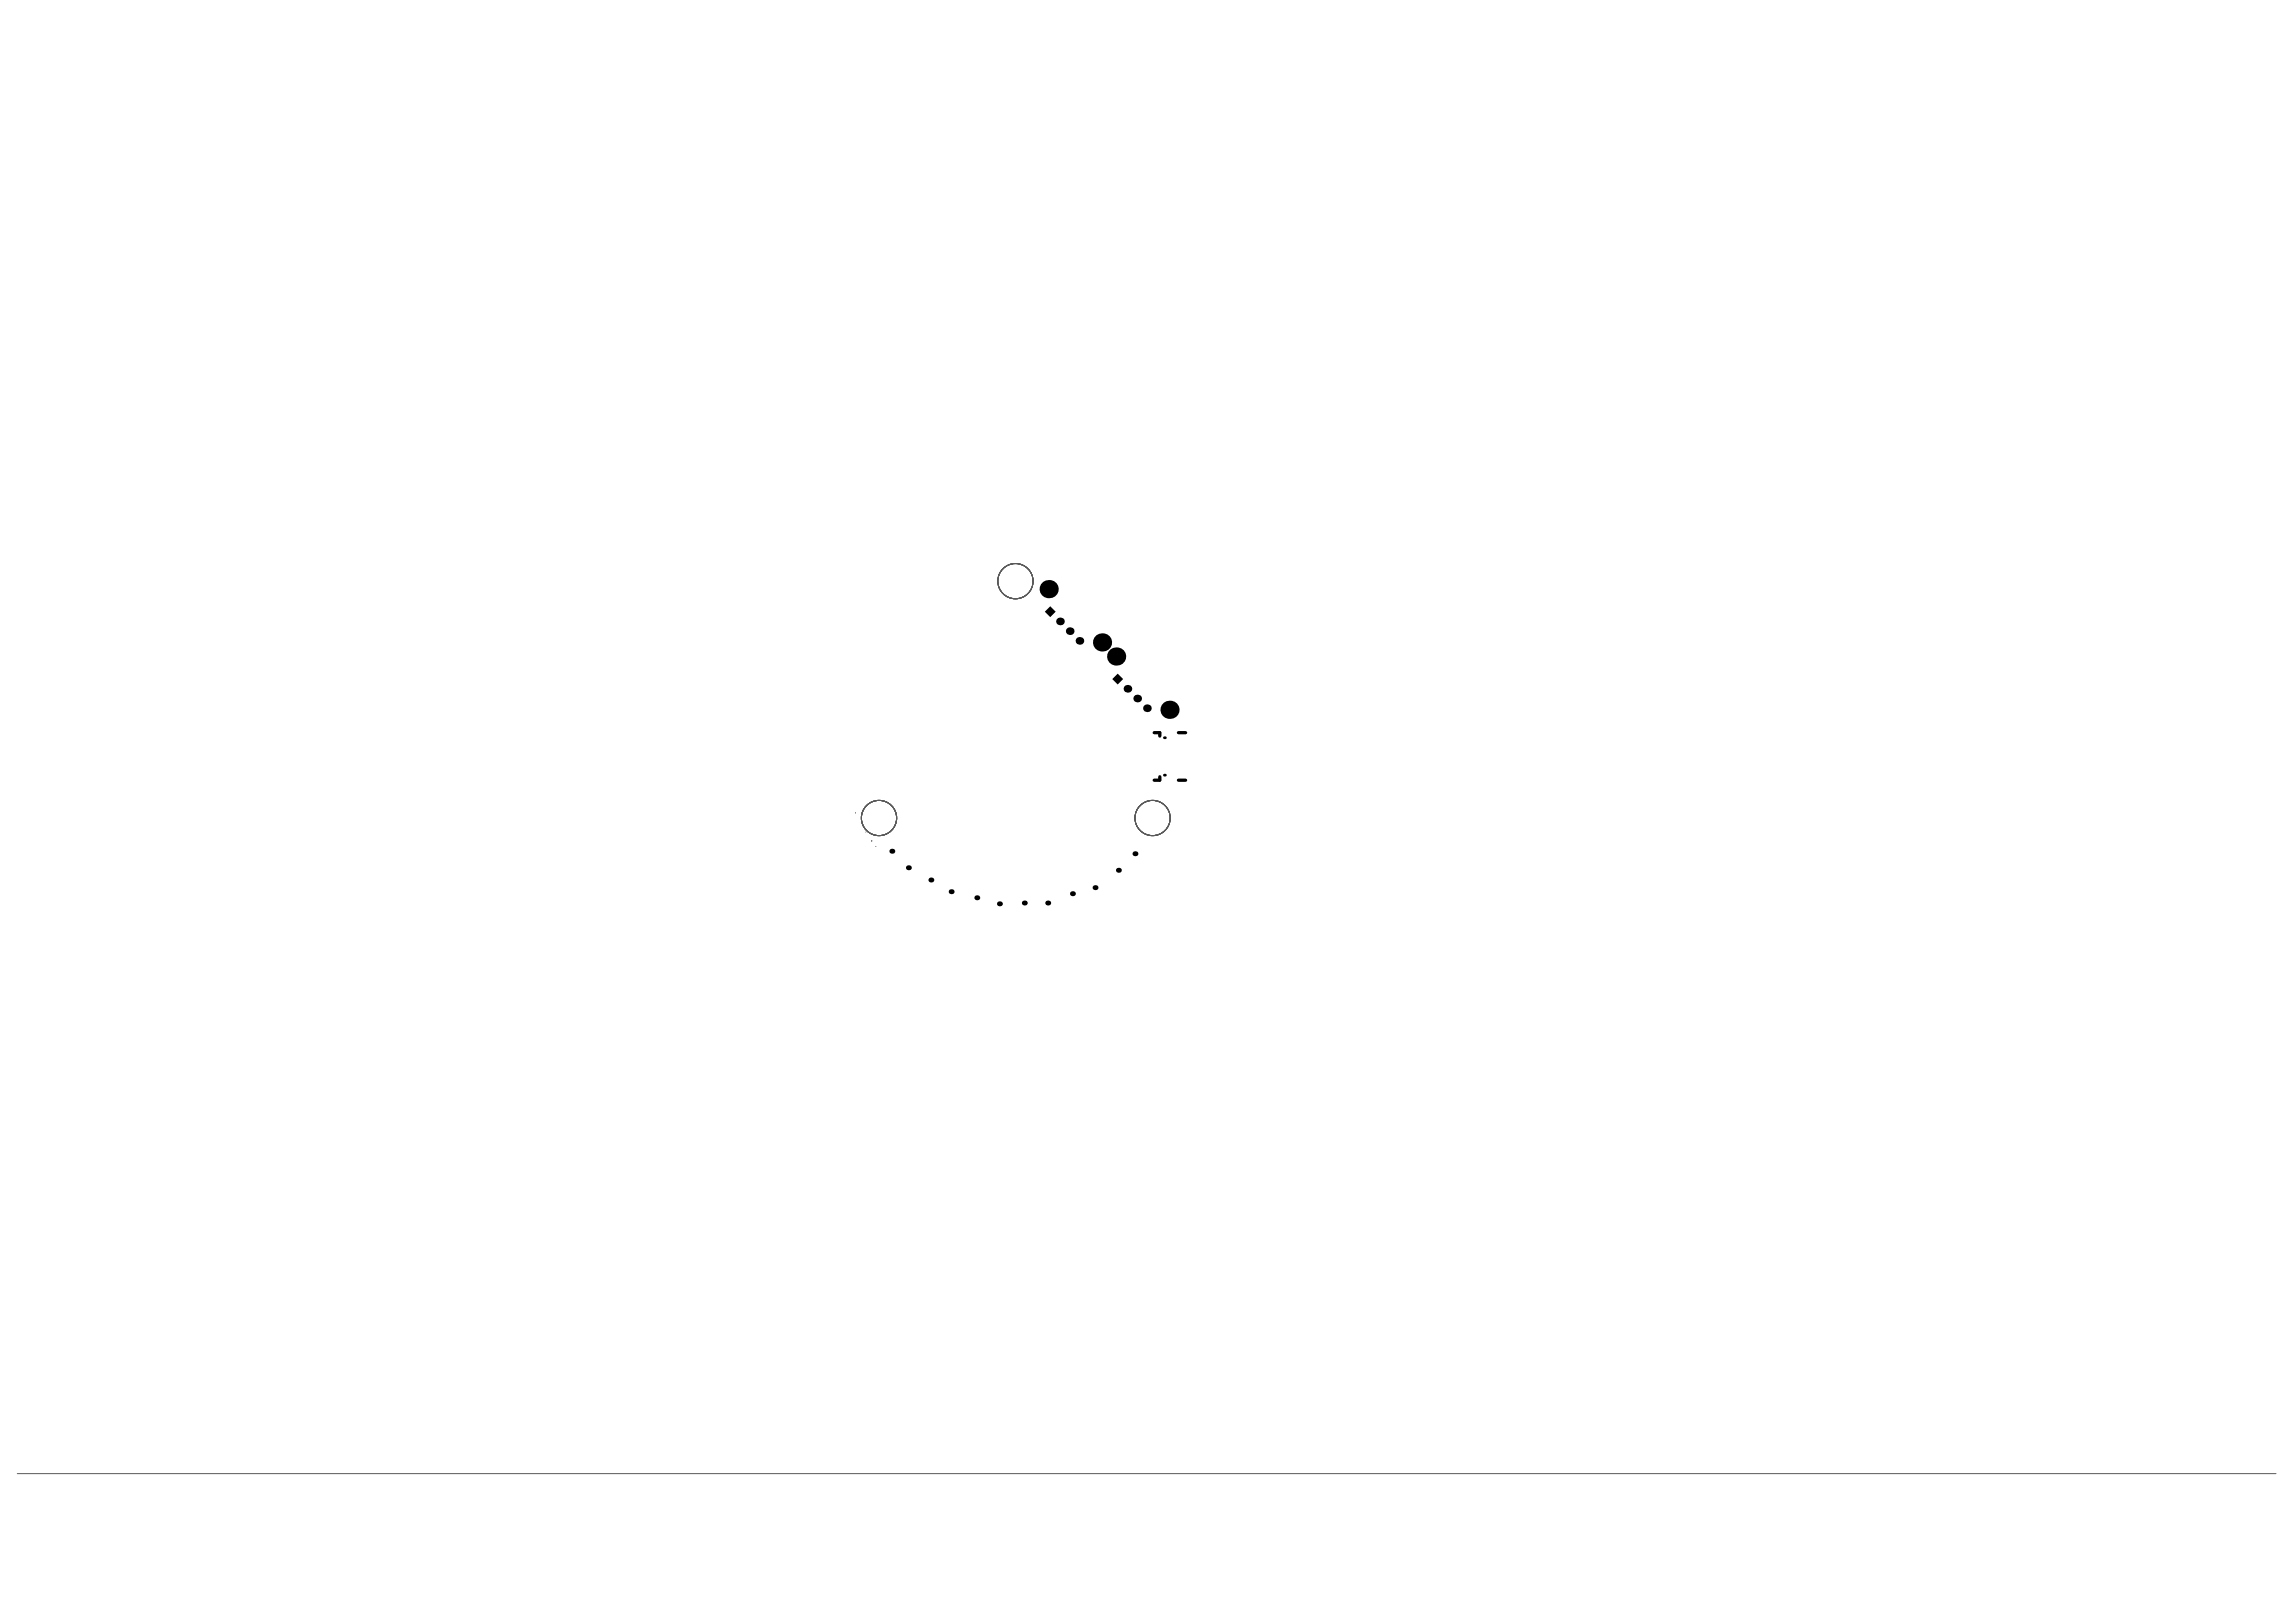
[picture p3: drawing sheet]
<svg xmlns="http://www.w3.org/2000/svg" width="297mm" height="210mm" viewBox="0 0 297 210" stroke-linecap="round" stroke-linejoin="round" font-family="sans-serif">
<g fill="none" stroke="#5a5a5a" stroke-width=".13">
<path d="M110.7 105.2h.1M112 107.7h.1M112.8 108.8h.1M113.3 109.5h.1M2.2 190.7h292.3"/>
<circle cx="131.4" cy="75.2" r="2.28"/>
<circle cx="113.7" cy="105.9" r="2.28"/>
<circle cx="149.1" cy="105.9" r="2.28"/>
</g>
<g fill="#000">
<circle cx="135.7" cy="76.2" r="1.18"/>
<circle cx="137.1" cy="80.4" r=".5"/>
<circle cx="138.4" cy="81.7" r=".5"/>
<circle cx="139.7" cy="82.9" r=".5"/>
<circle cx="142.6" cy="83.1" r="1.18"/>
<circle cx="144.4" cy="85" r="1.18"/>
<circle cx="145.9" cy="89.1" r=".5"/>
<circle cx="147.1" cy="90.4" r=".5"/>
<circle cx="148.4" cy="91.7" r=".5"/>
<circle cx="150.6" cy="95.5" r=".18"/>
<circle cx="151.3" cy="91.9" r="1.18"/>
<circle cx="115.4" cy="110.2" r=".32"/>
<circle cx="117.5" cy="112.3" r=".32"/>
<circle cx="120.4" cy="113.9" r=".32"/>
<circle cx="123.1" cy="115.4" r=".32"/>
<circle cx="126.4" cy="116.2" r=".32"/>
<circle cx="129.3" cy="117" r=".32"/>
<circle cx="132.5" cy="116.9" r=".32"/>
<circle cx="135.5" cy="116.9" r=".32"/>
<circle cx="138.7" cy="115.7" r=".32"/>
<circle cx="141.7" cy="114.9" r=".32"/>
<circle cx="144.7" cy="112.6" r=".32"/>
<circle cx="146.8" cy="110.5" r=".32"/>
<circle cx="150.6" cy="100.3" r=".18"/>
</g>
<path d="M149.3 94.8h.7v.5M152.5 94.8h.9M149.3 101h.7M150 100.5v.4M152.5 101h.9" fill="none" stroke="#000" stroke-width=".43"/>
<g fill="#000">
<path d="M135.2 79.2l.7-.7 .7 .7-.7 .7z" fill-rule="evenodd"/>
<path d="M143.9 87.9l.7-.7 .7 .7-.7 .7z" fill-rule="evenodd"/>
</g>
</svg>
